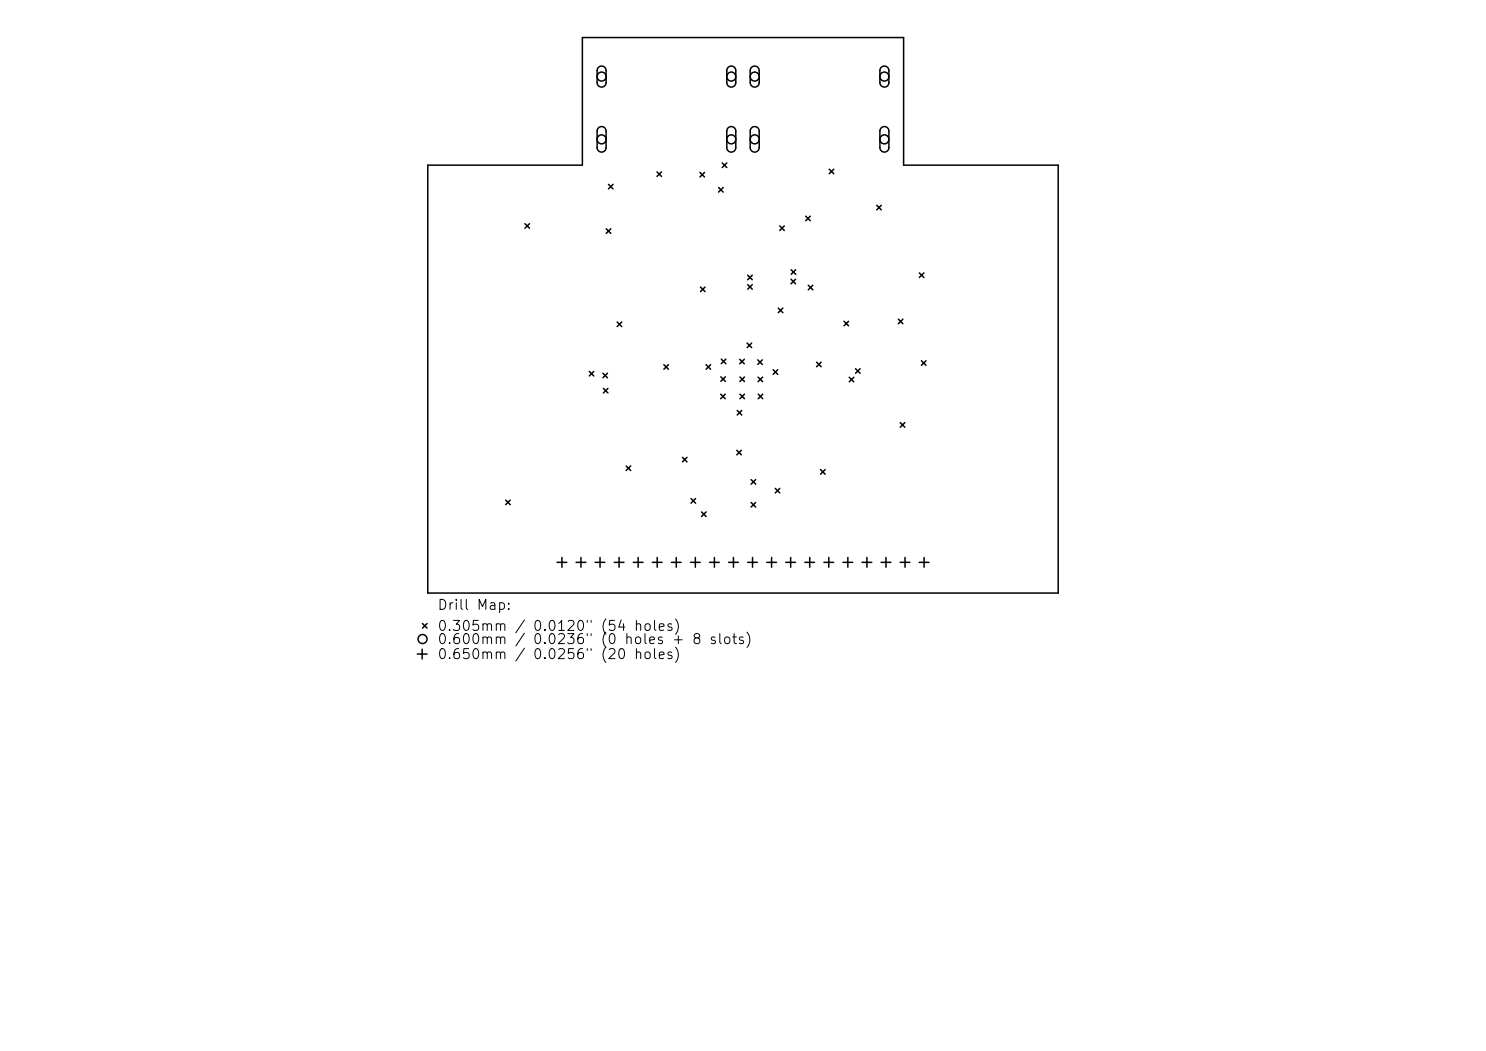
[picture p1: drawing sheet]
<svg xmlns="http://www.w3.org/2000/svg" width="297mm" height="210mm" viewBox="0 0 297 210" stroke-linecap="round" stroke-linejoin="round" font-family="sans-serif">
<defs><g id="words">
<g font-size="2">
<text x="87.3" y="122.4">Drill Map:</text>
<text x="87.3" y="126.6">0.305mm / 0.0120&quot; (54 holes)</text>
<text x="87.3" y="129.2">0.600mm</text>
<text x="106.3" y="129.2">0.0236&quot; (0 holes + 8 slots)</text>
<text x="87.3" y="132.2">0.650mm / 0.0256&quot; (20 holes)</text>
</g>
</g></defs>
<g fill="none" stroke="#000" stroke-width=".3">
<path d="M119.6 13.5a.9 .9 0 0 1 1-.2 .9 .9 0 0 1 .5 .8v2.4a.9 .9 0 0 1-.9 .9 .9 .9 0 0 1-.9-.9v-2.5zM145.5 13.5a.9 .9 0 0 1 1-.2 .9 .9 0 0 1 .6 .8v2.4a.9 .9 0 0 1-.9 .9 .9 .9 0 0 1-.9-.9v-2.5zM150.2 13.5a.9 .9 0 0 1 1-.2 .9 .9 0 0 1 .5 .8v2.4a.9 .9 0 0 1-.9 .9 .9 .9 0 0 1-.9-.9v-2.5zM176.1 13.5a.9 .9 0 0 1 1-.2 .9 .9 0 0 1 .6 .8v2.4a.9 .9 0 0 1-.9 .9 .9 .9 0 0 1-.9-.9v-2.5zM85.5 33h30.9v-25.5h64.2v25.5h30.9v85.5h-126zM119.6 25.6a.9 .9 0 0 1 1-.2 .9 .9 0 0 1 .5 .8v3.3a.9 .9 0 0 1-.9 .9 .9 .9 0 0 1-.9-.9v-3.4zM121.6 36.8l.9 .9M122.5 36.8l-.9 .9M131.3 34.3l.9 1M132.2 34.3l-.9 1M139.9 34.5l.9 .9M140.8 34.5l-.9 .9"/>
<path d="M143.6 37.5l.9 .9M144.3 32.6l1 .9M144.5 37.5l-.9 .9M145.3 32.6l-1 .9M145.5 25.6a.9 .9 0 0 1 1-.2 .9 .9 0 0 1 .6 .8v3.3a.9 .9 0 0 1-.9 .9 .9 .9 0 0 1-.9-.9v-3.4zM150.2 25.6a.9 .9 0 0 1 1-.2 .9 .9 0 0 1 .5 .8v3.3a.9 .9 0 0 1-.9 .9 .9 .9 0 0 1-.9-.9v-3.4zM165.7 33.8l.9 .9M166.6 33.8l-.9 .9M176.1 25.6a.9 .9 0 0 1 1-.2 .9 .9 0 0 1 .6 .8v3.3a.9 .9 0 0 1-.9 .9 .9 .9 0 0 1-.9-.9v-3.4zM104.9 44.7l.9 .9M105.8 44.7l-.9 .9M121.2 45.7l.9 .9"/>
<path d="M122.1 45.7l-.9 .9M140 57.4l.9 .9M140.9 57.4l-.9 .9M149.4 55l1 .9M149.4 56.9l1 .9M150.4 55l-1 .9M150.4 56.9l-1 .9M155.8 45.1l1 1M156.8 45.1l-1 1M158.1 55.8l.9 .9M158.1 53.9l.9 .9M159 55.8l-.9 .9"/>
<path d="M159 53.9l-.9 .9M161 43.2l.9 .9M161.5 57l1 .9M161.9 43.2l-.9 .9M162.5 57l-1 .9M175.2 41l.9 .9M176.1 41l-.9 .9M183.7 54.5l1 .9M184.7 54.5l-1 .9M117.8 74.2l.9 .9M118.7 74.2l-.9 .9M120.5 74.6l.9 .9"/>
<path d="M120.6 77.6l.9 .9M121.4 74.6l-.9 .9M121.5 77.6l-.9 .9M123.4 64.3l.9 1M124.3 64.3l-.9 1M132.7 72.9l.9 .9M133.6 72.9l-.9 .9M141.1 72.9l.9 .9M142 72.9l-.9 .9M144 78.8l1 .9M144.1 75.3l.9 .9M144.2 71.8l.9 .9"/>
<path d="M145 78.8l-1 .9M145 75.3l-.9 .9M145.1 71.8l-.9 .9M147.8 71.8l1 .9M147.9 75.3l.9 .9M147.9 78.8l.9 .9M148.8 71.8l-1 .9M148.8 75.3l-.9 .9M148.8 78.8l-.9 .9M149.3 68.5l.9 1M150.2 68.5l-.9 1M151.4 71.9l1 .9"/>
<path d="M151.5 75.4l.9 .9M151.5 78.8l1 .9M152.4 71.9l-1 .9M152.4 75.4l-.9 .9M152.5 78.8l-1 .9M154.5 73.9l.9 .9M155.4 73.9l-.9 .9M155.5 61.6l1 .9M156.5 61.6l-1 .9M163.2 72.4l.9 .9M164.1 72.4l-.9 .9M168.7 64.2l.9 .9"/>
<path d="M169.6 64.2l-.9 .9M169.7 75.4l.9 .9M170.6 75.4l-.9 .9M171 73.7l.9 .9M171.9 73.7l-.9 .9M179.5 63.8l1 .9M180.5 63.8l-1 .9M184.2 72.1l.9 .9M185.1 72.1l-.9 .9M101.1 99.9l.9 .9M102 99.9l-.9 .9M125.1 93.1l1 .9"/>
<path d="M126.1 93.1l-1 .9M136.4 91.4l.9 .9M137.3 91.4l-.9 .9M138.1 99.6l.9 .9M139 99.6l-.9 .9M147.3 90l.9 .9M147.3 82l1 .9M148.2 90l-.9 .9M148.3 82l-1 .9M150.1 95.8l.9 .9M151 95.8l-.9 .9M154.9 97.6l1 .9"/>
<path d="M155.9 97.6l-1 .9M164 93.8l.9 .9M164.9 93.8l-.9 .9M179.9 84.4l.9 1M180.8 84.4l-.9 1M111.3 112.4h2M112.3 111.4v1.9M115.1 112.4h2M116.1 111.4v1.9M119 112.4h1.9M119.9 111.4v1.9M122.8 112.4h1.9"/>
<path d="M123.7 111.4v1.9M126.6 112.4h1.9M127.5 111.4v1.9M130.4 112.4h1.9M131.4 111.4v1.9M134.2 112.4h1.9M135.2 111.4v1.9M138 112.4h2M139 111.4v1.9M140.2 102.3l.9 .9M141.1 102.3l-.9 .9M141.8 112.4h2"/>
<path d="M142.8 111.4v1.9M145.6 112.4h2M146.6 111.4v1.9M149.4 112.4h2M150.1 100.4l.9 .9M150.4 111.4v1.9M151 100.4l-.9 .9M153.2 112.4h2M154.2 111.4v1.9M157.1 112.4h1.9M158 111.4v1.9M160.9 112.4h1.9"/>
<path d="M161.8 111.4v1.9M164.7 112.4h1.9M165.6 111.4v1.9M168.5 112.4h1.9M169.5 111.4v1.9M172.3 112.4h1.9M173.3 111.4v1.9M176.1 112.4h2M177.1 111.4v1.9M179.9 112.4h2M180.9 111.4v1.9M183.7 112.4h2"/>
<path d="M184.7 111.4v1.9M83.4 130.7h2M84.4 129.7v2M84.4 124.6l1 .9M85.4 124.6l-1 .9"/>
<circle cx="120.2" cy="15.3" r=".9"/>
<circle cx="146.2" cy="15.3" r=".9"/>
<circle cx="150.8" cy="15.3" r=".9"/>
<circle cx="176.8" cy="15.3" r=".9"/>
<circle cx="120.2" cy="27.8" r=".9"/>
<circle cx="146.2" cy="27.8" r=".9"/>
<circle cx="150.8" cy="27.8" r=".9"/>
<circle cx="176.8" cy="27.8" r=".9"/>
<circle cx="84.5" cy="127.7" r=".9"/>
</g>
<use href="#words"/>
</svg>
